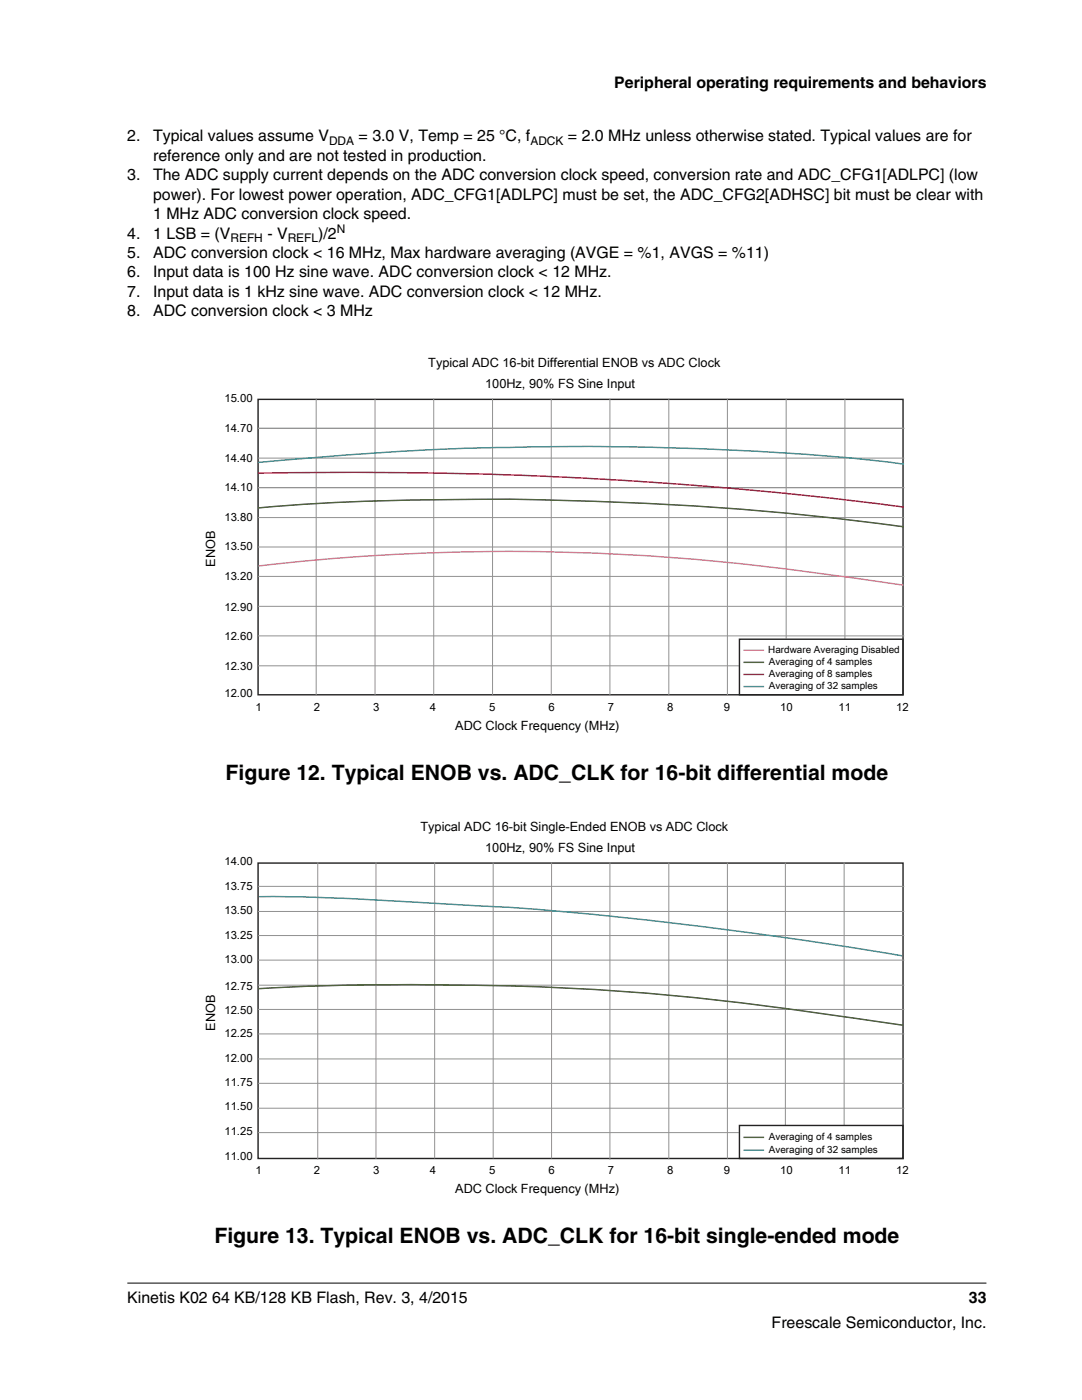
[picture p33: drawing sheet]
<svg xmlns="http://www.w3.org/2000/svg" width="216mm" height="279mm" viewBox="0 0 216 279" stroke-linecap="round" stroke-linejoin="round" font-family="sans-serif">
<defs><g id="words">
<g font-size="4.2">
<text x="45" y="155.6">Figure 12. Typical ENOB vs. ADC_CLK for 16-bit differential mode</text>
<text x="42.8" y="248.1">Figure 13. Typical ENOB vs. ADC_CLK for 16-bit single-ended mode</text>
</g>
<g font-size="3.2">
<text x="122.6" y="17.5">Peripheral operating requirements and behaviors</text>
<text x="25.4" y="28.2">2.</text>
<text x="30.5" y="28.2">Typical values assume V</text>
<text x="71.6" y="28.2">= 3.0 V, Temp = 25 °C, f</text>
<text x="113.3" y="28.2">= 2.0 MHz unless otherwise stated. Typical values are for</text>
<text x="25.4" y="36">3.</text>
<text x="30.5" y="32.1">reference only and are not tested in production.</text>
<text x="30.5" y="36">The ADC supply current depends on the ADC conversion clock speed, conversion rate and ADC_CFG1[ADLPC] (low</text>
<text x="30.5" y="39.9">power). For lowest power operation, ADC_CFG1[ADLPC] must be set, the ADC_CFG2[ADHSC] bit must be clear with</text>
<text x="25.4" y="47.6">4.</text>
<text x="30.5" y="43.7">1 MHz ADC conversion clock speed.</text>
<text x="30.5" y="47.6">1 LSB = (V</text>
<text x="53.4" y="47.6">- V</text>
<text x="63.5" y="47.6">)/2</text>
<text x="25.4" y="51.5">5.</text>
<text x="30.5" y="51.5">ADC conversion clock &lt; 16 MHz, Max hardware averaging (AVGE = %1, AVGS = %11)</text>
<text x="25.4" y="55.4">6.</text>
<text x="25.4" y="59.3">7.</text>
<text x="30.5" y="55.4">Input data is 100 Hz sine wave. ADC conversion clock &lt; 12 MHz.</text>
<text x="30.5" y="59.3">Input data is 1 kHz sine wave. ADC conversion clock &lt; 12 MHz.</text>
<text x="25.4" y="63.1">8.</text>
<text x="30.5" y="63.1">ADC conversion clock &lt; 3 MHz</text>
<text x="25.4" y="260">Kinetis K02 64 KB/128 KB Flash, Rev. 3, 4/2015</text>
<text x="193.3" y="260">33</text>
<text x="154" y="265">Freescale Semiconductor, Inc.</text>
</g>
<g font-size="2.5">
<text x="85.5" y="73.2">Typical ADC 16-bit Differential ENOB vs ADC Clock</text>
<text x="96.8" y="77.5">100Hz, 90% FS Sine Input</text>
<text x="42.9" y="113.2" transform="rotate(-90 42.9 113.2)">ENOB</text>
<text x="90.8" y="145.6">ADC Clock Frequency (MHz)</text>
<text x="83.9" y="165.7">Typical ADC 16-bit Single-Ended ENOB vs ADC Clock</text>
<text x="96.8" y="170">100Hz, 90% FS Sine Input</text>
<text x="42.9" y="205.7" transform="rotate(-90 42.9 205.7)">ENOB</text>
<text x="90.8" y="238.1">ADC Clock Frequency (MHz)</text>
</g>
<g font-size="2.4">
<text x="65.7" y="28.8">DDA</text>
<text x="105.8" y="28.8">ADCK</text>
<text x="67.2" y="46.6">N</text>
<text x="46" y="48.3">REFH</text>
<text x="57.4" y="48.3">REFL</text>
</g>
<g font-size="2.3">
<text x="44.8" y="80.2">15.00</text>
<text x="44.8" y="86.2">14.70</text>
<text x="44.8" y="92.2">14.40</text>
<text x="44.8" y="98">14.10</text>
<text x="44.8" y="103.9">13.80</text>
<text x="44.8" y="109.8">13.50</text>
<text x="44.8" y="115.8">13.20</text>
<text x="44.8" y="121.9">12.90</text>
<text x="44.8" y="127.7">12.60</text>
<text x="44.8" y="133.7">12.30</text>
<text x="44.8" y="139">12.00</text>
<text x="51" y="141.8">1</text>
<text x="62.6" y="141.8">2</text>
<text x="74.5" y="141.8">3</text>
<text x="85.7" y="141.8">4</text>
<text x="97.6" y="141.8">5</text>
<text x="109.4" y="141.8">6</text>
<text x="121.3" y="141.8">7</text>
<text x="133.2" y="141.8">8</text>
<text x="144.4" y="141.8">9</text>
<text x="155.7" y="141.8">10</text>
<text x="167.3" y="141.8">11</text>
<text x="178.8" y="141.8">12</text>
<text x="44.8" y="172.7">14.00</text>
<text x="44.8" y="177.6">13.75</text>
<text x="44.8" y="182.4">13.50</text>
<text x="44.8" y="187.4">13.25</text>
<text x="44.8" y="192.2">13.00</text>
<text x="44.8" y="197.5">12.75</text>
<text x="44.8" y="202.3">12.50</text>
<text x="44.8" y="206.9">12.25</text>
<text x="44.8" y="211.9">12.00</text>
<text x="44.8" y="216.7">11.75</text>
<text x="44.8" y="221.6">11.50</text>
<text x="44.8" y="226.6">11.25</text>
<text x="44.8" y="231.6">11.00</text>
<text x="51" y="234.4">1</text>
<text x="62.6" y="234.4">2</text>
<text x="74.5" y="234.4">3</text>
<text x="85.7" y="234.4">4</text>
<text x="97.6" y="234.4">5</text>
<text x="109.4" y="234.4">6</text>
<text x="121.3" y="234.4">7</text>
<text x="133.2" y="234.4">8</text>
<text x="144.4" y="234.4">9</text>
<text x="155.7" y="234.4">10</text>
<text x="167.3" y="234.4">11</text>
<text x="178.8" y="234.4">12</text>
</g>
<g font-size="2">
<text x="153.3" y="130.4">Hardware Averaging Disabled</text>
<text x="153.4" y="135.2">Averaging of 8 samples</text>
<text x="153.4" y="137.5">Averaging of 32 samples</text>
<text x="153.4" y="132.8">Averaging of 4 samples</text>
<text x="153.4" y="227.6">Averaging of 4 samples</text>
<text x="153.4" y="230.1">Averaging of 32 samples</text>
</g>
</g></defs>
<path d="M51.5 79.7h128.7v59h-128.7zM147.5 127.6h32.7v11.1h-32.7zM51.5 172.2h128.7v59h-128.7zM147.5 224.6h32.7v6.6h-32.7z" fill="none" stroke="#242323" stroke-width=".28"/>
<g fill="none" stroke="#919191" stroke-width=".2">
<path d="M63.1 79.5v59.4M74.8 79.5v59.3M86.5 79.5v59.2M98.3 79.5v59.2M110 79.5v59.2M121.7 79.6v59.3M133.5 79.6v59.2M145.1 79.6v59.1M156.9 79.6v47.9M168.6 79.6v48M51.5 85.5h128.9M51.5 91.4h128.9"/>
<path d="M51.5 97.3h128.9M51.5 103.3h128.9M51.5 109.2h128.9M51.5 115h128.9M51.5 121h128.9M51.5 126.9h128.9M51.5 132.9h95.9M51.5 176.9h128.9M63.4 172.1v59.3M75 172.1v59.2M86.7 172.1v59.1M98.4 172.1v59.1"/>
<path d="M110.1 172.1v59.1M121.7 172.1v59.3M133.5 172.1v59.2M145.1 172.1v59.1M156.7 172.1v52.4M168.4 172.1v52.5M51.5 181.9h128.9M51.5 186.7h128.9M51.5 191.6h128.9M51.5 196.6h128.9M51.5 201.5h128.9M51.5 211.3h128.9"/>
<path d="M51.5 216.2h128.9M51.5 206.3h128.9M51.5 221.2h128.9M51.5 226h95.9"/>
</g>
<path d="M51.6 113a438.6 438.6 0 0 1 116.1 2l12.6 1.8M148.4 129.8h4.1" fill="none" stroke="#e27690" stroke-width=".28"/>
<path d="M51.6 101.4a592.1 592.1 0 0 1 75.7-1 561.9 561.9 0 0 1 53 4.7M148.4 132.2h4.1M51.6 197.3a611.4 611.4 0 0 1 85.4 1.6l18.4 2.2 24.8 3.5M148.4 227h4.1" fill="none" stroke="#3a660f" stroke-width=".28"/>
<path d="M51.6 94.4a863.6 863.6 0 0 1 128.7 6.8M148.4 134.6h4.1" fill="none" stroke="#c90232" stroke-width=".28"/>
<path d="M51.6 92.3a641.5 641.5 0 0 1 122-.5l6.8 .8M148.4 137h4.1M51.7 179a653.3 653.3 0 0 1 43.2 1.8 664.1 664.1 0 0 1 57.5 5.7l15.5 2.3 12.1 2M148.4 229.6h4.1" fill="none" stroke="#2d8aa7" stroke-width=".28"/>
<path d="M25.4 256.1h171.4" fill="none" stroke="#000" stroke-width=".2"/>
<use href="#words"/>
</svg>
